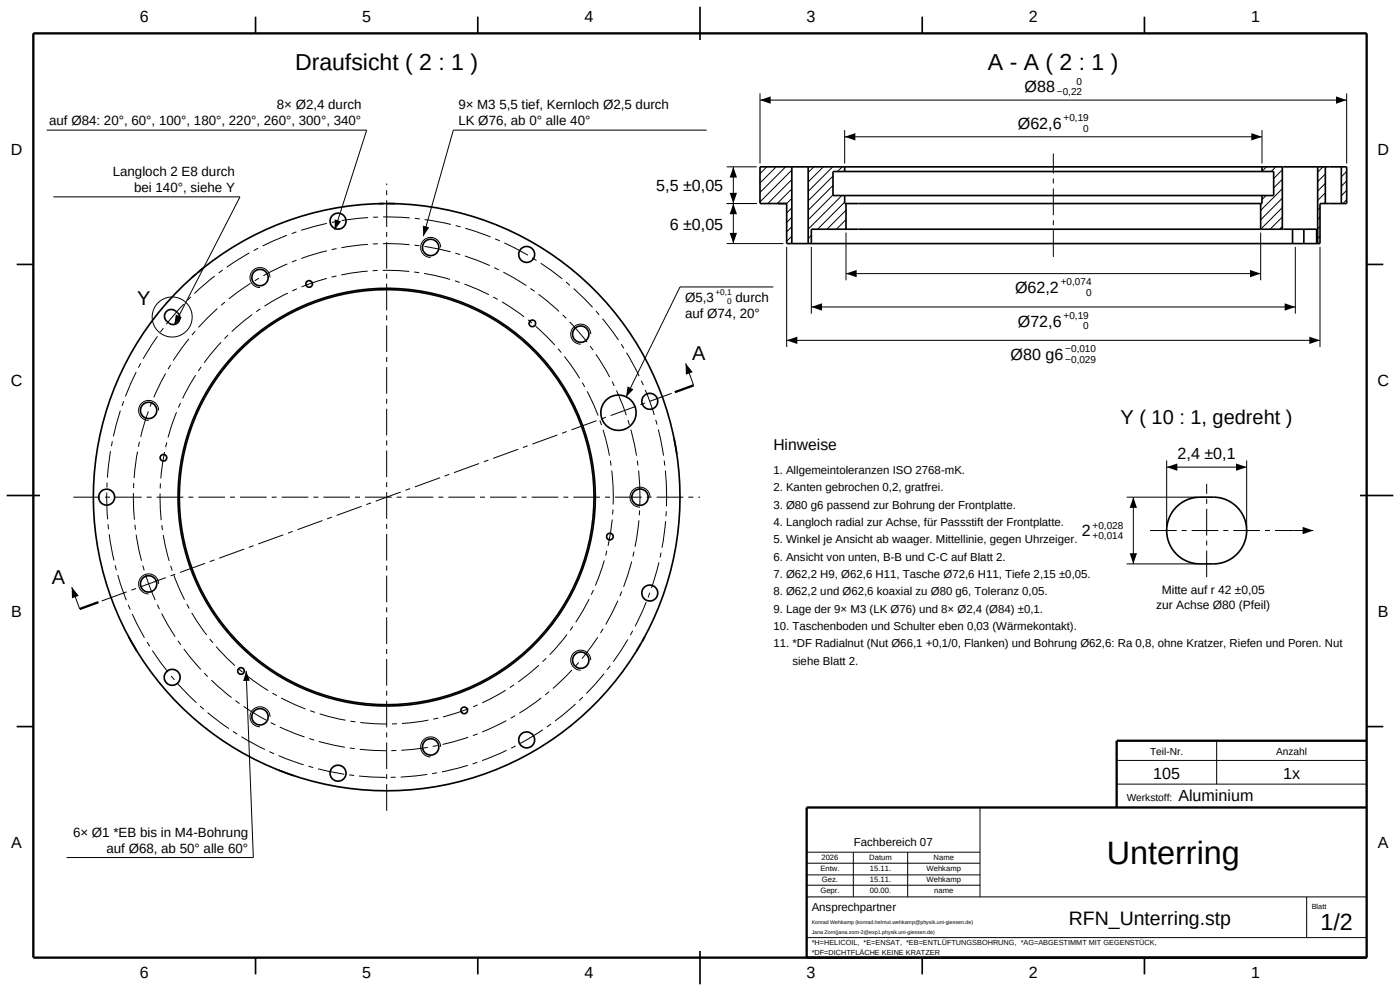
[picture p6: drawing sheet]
<svg xmlns="http://www.w3.org/2000/svg" width="420mm" height="297mm" viewBox="0 0 420 297" stroke-linecap="round" stroke-linejoin="round" font-family="sans-serif">
<defs><g id="words">
<text font-size="9.7" x="332" y="259">Unterring</text>
<text font-size="7" x="396.1" y="278.6">1/2</text>
<g font-size="6.9">
<text x="88.5" y="21">Draufsicht ( 2 : 1 )</text>
<text x="296.4" y="21">A - A ( 2 : 1 )</text>
</g>
<g font-size="6">
<text x="41.2" y="91.5">Y</text>
<text x="207.7" y="107.9">A</text>
<text x="336.2" y="127">Y ( 10 : 1, gedreht )</text>
<text x="15.5" y="174.9">A</text>
</g>
<text font-size="5.8" x="320.7" y="277.1">RFN_Unterring.stp</text>
<g font-size="4.8">
<text x="42" y="6.6">6</text>
<text x="108.7" y="6.6">5</text>
<text x="175.3" y="6.6">4</text>
<text x="242" y="6.6">3</text>
<text x="308.7" y="6.6">2</text>
<text x="375.3" y="6.6">1</text>
<text x="307.4" y="27.7">Ø88</text>
<text x="305.3" y="38.7">Ø62,6</text>
<text x="3.3" y="46.3">D</text>
<text x="413.3" y="46.3">D</text>
<text x="196.9" y="57.3">5,5 ±0,05</text>
<text x="200.9" y="68.8">6 ±0,05</text>
<text x="304.5" y="87.9">Ø62,2</text>
<text x="305.3" y="97.9">Ø72,6</text>
<text x="303.2" y="107.9">Ø80 g6</text>
<text x="3.3" y="115.6">C</text>
<text x="413.3" y="115.6">C</text>
<text x="353.3" y="137.7">2,4 ±0,1</text>
<text x="324.5" y="160.8">2</text>
<text x="3.4" y="184.8">B</text>
<text x="413.4" y="184.8">B</text>
<text x="346" y="233.4">105</text>
<text x="384.9" y="233.4">1x</text>
<text x="353.5" y="240">Aluminium</text>
<text x="3.4" y="254.1">A</text>
<text x="413.4" y="254.1">A</text>
<text x="42" y="293.2">6</text>
<text x="108.7" y="293.2">5</text>
<text x="175.3" y="293.2">4</text>
<text x="242" y="293.2">3</text>
<text x="308.7" y="293.2">2</text>
<text x="375.3" y="293.2">1</text>
</g>
<text font-size="4.7" x="232" y="135">Hinweise</text>
<g font-size="4">
<text x="83" y="32.8">8× Ø2,4 durch</text>
<text x="137.5" y="32.8">9× M3 5,5 tief, Kernloch Ø2,5 durch</text>
<text x="14.7" y="37.6">auf Ø84: 20°, 60°, 100°, 180°, 220°, 260°, 300°, 340°</text>
<text x="137.5" y="37.6">LK Ø76, ab 0° alle 40°</text>
<text x="33.8" y="52.8">Langloch 2 E8 durch</text>
<text x="40.2" y="57.6">bei 140°, siehe Y</text>
<text x="205.5" y="95.2">auf Ø74, 20°</text>
<text x="205.5" y="90.4">Ø5,3</text>
<text x="220.7" y="90.4">durch</text>
<text x="21.9" y="250.8">6× Ø1 *EB bis in M4-Bohrung</text>
<text x="31.9" y="255.6">auf Ø68, ab 50° alle 60°</text>
</g>
<g font-size="3.6">
<text x="348.5" y="178">Mitte auf r 42 ±0,05</text>
<text x="346.9" y="182.5">zur Achse Ø80 (Pfeil)</text>
</g>
<g font-size="3.4">
<text x="232" y="142">1. Allgemeintoleranzen ISO 2768-mK.</text>
<text x="232" y="147.2">2. Kanten gebrochen 0,2, gratfrei.</text>
<text x="232" y="152.4">3. Ø80 g6 passend zur Bohrung der Frontplatte.</text>
<text x="232" y="157.6">4. Langloch radial zur Achse, für Passstift der Frontplatte.</text>
<text x="232" y="162.8">5. Winkel je Ansicht ab waager. Mittellinie, gegen Uhrzeiger.</text>
<text x="232" y="168">6. Ansicht von unten, B-B und C-C auf Blatt 2.</text>
<text x="232" y="173.2">7. Ø62,2 H9, Ø62,6 H11, Tasche Ø72,6 H11, Tiefe 2,15 ±0,05.</text>
<text x="232" y="178.4">8. Ø62,2 und Ø62,6 koaxial zu Ø80 g6, Toleranz 0,05.</text>
<text x="232" y="183.6">9. Lage der 9× M3 (LK Ø76) und 8× Ø2,4 (Ø84) ±0,1.</text>
<text x="232" y="188.8">10. Taschenboden und Schulter eben 0,03 (Wärmekontakt).</text>
<text x="232" y="194">11. *DF Radialnut (Nut Ø66,1 +0,1/0, Flanken) und Bohrung Ø62,6: Ra 0,8, ohne Kratzer, Riefen und Poren. Nut</text>
<text x="237.7" y="199.2">siehe Blatt 2.</text>
<text x="256.2" y="253.4">Fachbereich 07</text>
<text x="243.5" y="273">Ansprechpartner</text>
</g>
<g font-size="3.1">
<text x="345" y="226.2">Teil-Nr.</text>
<text x="382.8" y="226.2">Anzahl</text>
<text x="338" y="240">Werkstoff:</text>
</g>
<g font-size="3">
<text x="317.1" y="28.5">−0,22</text>
<text x="323" y="25.4">0</text>
<text x="319.1" y="36.4">+0,19</text>
<text x="325" y="39.5">0</text>
<text x="318.3" y="85.6">+0,074</text>
<text x="325.8" y="88.7">0</text>
<text x="319.1" y="95.6">+0,19</text>
<text x="325" y="98.7">0</text>
<text x="319.6" y="105.6">−0,010</text>
<text x="319.6" y="108.7">−0,029</text>
<text x="327.8" y="158.5">+0,028</text>
<text x="327.8" y="161.6">+0,014</text>
</g>
<g font-size="2.5">
<text x="214.7" y="88.4">+0,1</text>
<text x="218.2" y="91">0</text>
</g>
<g font-size="2.3">
<text x="246.4" y="257.7">2026</text>
<text x="260.8" y="257.7">Datum</text>
<text x="280.1" y="257.7">Name</text>
<text x="246.1" y="261.1">Entw.</text>
<text x="261" y="261.1">15.11.</text>
<text x="278" y="261.1">Wehkamp</text>
<text x="246.1" y="267.7">Gepr.</text>
<text x="246.6" y="264.4">Gez.</text>
<text x="261" y="264.4">15.11.</text>
<text x="261" y="267.7">00.00.</text>
<text x="278" y="264.4">Wehkamp</text>
<text x="280.3" y="267.7">name</text>
</g>
<g font-size="2.2">
<text x="393.5" y="272.4">Blatt</text>
<text x="243.5" y="283.3">*H=HELICOIL, *E=ENSAT, *EB=ENTLÜFTUNGSBOHRUNG, *AG=ABGESTIMMT MIT GEGENSTÜCK,</text>
<text x="243.5" y="286.2">*DF=DICHTFLÄCHE KEINE KRATZER</text>
</g>
<g font-size="1.6">
<text x="243.5" y="276.8">Konrad Wehkamp (konrad.helmut.wehkamp@physik.uni-giessen.de)</text>
<text x="243.5" y="279.8">Jana Zorn(jana.zorn-2@exp1.physik.uni-giessen.de)</text>
</g>
</g></defs>
<path d="M10 10h400v277h-400zM208.1 115.5l-5.6 2M29.5 180.5l-5.6 2M410 222h-75v20M410 242h-168v45" fill="none" stroke="#000" stroke-width=".7" stroke-linecap="butt"/>
<g fill="none" stroke="#000" stroke-width=".5">
<path d="M76.7 5v5M143.3 5v5M210 2v10M276.7 5v5M343.3 5v5M237.5 50h5M237.5 50h-9.5v11h8M237.5 50v23M242.5 50h10.9M242.5 50v23M253.4 50h125.2M253.4 51.4h125.2"/>
<path d="M253.4 58.6h125.2M253.4 58.6v2.4h.4M253.4 51.4h-3.5v7.2h3.5M253.4 50v1.4M378.6 50h6.1M378.6 58.6v2.4h-.4M378.6 50v1.4M378.6 51.4h3.5v7.2h-3.5M384.7 50h10.6M384.7 50v18.7M395.3 50h2.3M395.3 50v23"/>
<path d="M397.6 50h4.8M397.6 50v11M402.4 50h1.6v11h-1.6M402.4 50v11M5 79.2h5M115.1 61h-1.6M116 61h2.5M233.3 61h2.7M236 61v12h1.5M237.5 73h5M242.5 73h.9M243.4 73h144.4"/>
<path d="M253.8 68.7h124.4M253.8 61h124.4M253.8 68.7h-10.4v4.3M253.8 61v7.7M378.2 68.7h6.5M378.2 61v7.7M384.7 68.7h10.3v4.3M387.8 73h7.2M387.8 68.7v4.3M391.2 68.7v4.3M395 73h.3M397.6 61h4.8"/>
<path d="M397.6 61h-1.6v12h-.7M410 79.2h5M49.8 93.5a2.43 2.43 0 0 1 3.2-.1 2.43 2.43 0 0 1 .5 3.1 2.43 2.43 0 0 1-3.2 .1 2.43 2.43 0 0 1-.5-3.1zM58.7 82.2l-1.1 1M61.3 80l-1.9 1.6M202.2 131.3l.9 4.8M2 148.5h10M352.9 151.9l2.1-1.6 2.4-1 2.1-.3h4.5a10 10 0 0 1 10 10 10 10 0 0 1-10 10h-4a10 10 0 0 1-9.2-6.2 10 10 0 0 1 2.1-10.9zM408 148.5h10M38.6 190.9l2.4 4.2M192.2 193l-1.2 2.1M193.4 190.9l-.7 1.3"/>
<path d="M5 217.7h5M410 217.7h5M83.6 230.8l4.6 1.7M76.7 287v5M143.3 287v5M210 285v10M276.7 287v5M343.3 287v5"/>
<circle cx="101.4" cy="66.3" r="2.4"/>
<circle cx="129.2" cy="74.2" r="2.46"/>
<circle cx="158" cy="76.3" r="2.4"/>
<circle cx="78" cy="83.2" r="2.46"/>
<circle cx="92.7" cy="85.1" r="1"/>
<circle cx="159.7" cy="96.9" r="1"/>
<circle cx="174.2" cy="100.1" r="2.46"/>
<circle cx="44.6" cy="123" r="2.46"/>
<circle cx="49" cy="137.2" r="1"/>
<circle cx="185.5" cy="123.7" r="5.3"/>
<circle cx="194.9" cy="120.3" r="2.4"/>
<circle cx="32" cy="149" r="2.4"/>
<circle cx="116" cy="149" r="62.6"/>
<circle cx="116" cy="149" r="88"/>
<circle cx="116" cy="149" r="62.2"/>
<circle cx="192" cy="149" r="2.46"/>
<circle cx="44.6" cy="175" r="2.46"/>
<circle cx="183" cy="160.8" r="1"/>
<circle cx="194.9" cy="177.7" r="2.4"/>
<circle cx="174.2" cy="197.9" r="2.46"/>
<circle cx="51.7" cy="203" r="2.4"/>
<circle cx="72.3" cy="201.1" r="1"/>
<circle cx="78" cy="214.8" r="2.46"/>
<circle cx="139.3" cy="212.9" r="1"/>
<circle cx="101.4" cy="231.7" r="2.4"/>
<circle cx="129.2" cy="223.8" r="2.46"/>
<circle cx="158" cy="221.7" r="2.4"/>
</g>
<g fill="none" stroke="#000" stroke-width=".3">
<path d="M14 39h96l-9.6 29.9M212 39h-76l-9 31.8M228 28v21M228 30h176M253.4 39v10M378.6 39v10M404 28v21M16 59h56l-19.7 38.4M218 50h9M220 50v23M230 50l-2 2M232.9 50l-4.9 4.9"/>
<path d="M235.7 50l-7.7 7.7M237.5 59.5l-1.5 1.5M237.5 56.6l-4.3 4.4M237.5 53.8l-7.2 7.2M237.5 51l-9.5 9.5M244.2 50l-1.7 1.7M247 50l-4.5 4.5M249.8 50l-7.3 7.4M249.9 58.4l-7.4 7.5M249.9 55.6l-7.4 7.4M249.9 52.8l-7.4 7.4M252.5 58.6l-10 10.1"/>
<path d="M252.7 50l-1.4 1.4M253.4 41h125.2M379.8 58.6l-1.2 1.2M379.9 50l-1.3 1.3M382.8 50l-1.4 1.4M384.7 59.4l-6.5 6.5M384.7 56.5l-6.5 6.5M384.7 53.7l-2.6 2.6M384.7 50.9l-2.6 2.6M396.9 50l-1.6 1.6M397.6 57.8l-2.3 2.3M397.6 55l-2.3 2.3"/>
<path d="M397.6 52.1l-2.3 2.3M402.6 50l-.2 .2M404 59.9l-1.1 1.1M404 57l-1.6 1.6M404 54.2l-1.6 1.6M404 51.4l-1.6 1.6M132.2 74.2a3 3 0 0 0-3-3 3 3 0 0 0-3 3 3 3 0 0 0 3 3M218 61h9M218 73h17M236 74v30M237.5 70.8l-1.5 1.5M237.5 67.9l-1.5 1.6"/>
<path d="M237.5 65.1l-1.5 1.6M237.5 62.3l-1.5 1.5M243.4 70.6l-.9 .9M243.4 74v20M253.4 60.6l-8.1 8.1M253.8 68.7h.1M253.8 65.8l-2.9 2.9M253.8 63l-5.7 5.7M253.8 69.7v14.3M378.2 69.7v14.3M384.7 67.9l-.8 .8M384.7 65l-3.7 3.7"/>
<path d="M384.7 62.2l-6.5 6.5M388.6 74v20M396 70.7l-.7 .7M396 67.9l-.7 .7M396 65l-.7 .7M396 62.2l-.7 .7M396 74v30M397.6 60.6l-.4 .4M81 83.2a3 3 0 0 0-3-3 3 3 0 0 0-3 3 3 3 0 0 0 3 3M232 86h-28l-16.2 33M243.4 92h145.2M253.8 82h124.4"/>
<path d="M177.2 100.1a3 3 0 0 0-3-3 3 3 0 0 0-3 3 3 3 0 0 0 3 3M205.7 108.9l2.4 6.6M236 102h160M47.6 123a3 3 0 0 0-3-3 3 3 0 0 0-3 3 3 3 0 0 0 3 3M350 138v20M350 140h24M374 138v20M195 149a3 3 0 0 0-3-3 3 3 0 0 0-3 3 3 3 0 0 0 3 3M338 149h21M340 149v20M388 159h6M21.5 175.9l2.4 6.6"/>
<path d="M47.6 175a3 3 0 0 0-3-3 3 3 0 0 0-3 3 3 3 0 0 0 3 3M338 169h21M177.2 197.9a3 3 0 0 0-3-3 3 3 0 0 0-3 3 3 3 0 0 0 3 3M73.8 201.1l2.2 55.9h-56M81 214.8a3 3 0 0 0-3-3 3 3 0 0 0-3 3 3 3 0 0 0 3 3M132.2 223.8a3 3 0 0 0-3-3 3 3 0 0 0-3 3 3 3 0 0 0 3 3M335 235h75M335 227.9h75M365 222v13M242 258.7h52M242 255.4h52M256 255.4v13.4"/>
<path d="M272.3 255.4v13.4M294 242v26.8M242 268.8h168M242 265.3h52M242 262.2h52M392 268.8v12.2M242 281h168"/>
<circle cx="51.7" cy="95" r="6"/>
</g>
<path d="M316 77v-31M22 149h188M184 149a68 68 0 0 0-101-59.5 68 68 0 0 0-3 117.2 68 68 0 0 0 103.9-54.1l.1-3.6M192 149a76 76 0 0 0-112.8-66.5 76 76 0 0 0-3.5 131 76 76 0 0 0 116.2-60.5l.1-4M200 149a84 84 0 0 0-124.7-73.5 84 84 0 0 0-3.8 144.7 84 84 0 0 0 128.4-66.8l.1-4.4M345 159h43M362 173v-28M30.5 180.1l171-62.2M116 243v-188" fill="none" stroke="#000" stroke-width=".3" stroke-dasharray="8 1.5 1.5 1.5" stroke-linecap="butt"/>
<g fill="#000">
<path d="M228 30l3.2-1.1v2.2zM400.8 28.9l3.2 1.1-3.2 1.1zM220 50l1.1 3.2h-2.2zM253.4 41l3.2-1.1v2.2zM375.4 39.9l3.2 1.1-3.2 1.1zM100.4 65.7l1.9 .6-1.9 2.6zM126.9 67.6l1.9 .6-1.8 2.6zM218.9 57.8h2.2l-1.1 3.2zM218.9 69.8h2.2l-1.1 3.2zM220 61l1.1 3.2h-2.2zM52.8 94.3l1.7 .9-2.2 2.2zM243.4 92l3.2-1.1v2.2z"/>
<path d="M253.8 82l3.2-1.1v2.2zM375 80.9l3.2 1.1-3.2 1.1zM385.4 90.9l3.2 1.1-3.2 1.1zM188.3 115.8l1.7 .9-2.2 2.3zM205.7 108.9l2.1 2.6-2 .8zM236 102l3.2-1.1v2.2zM392.8 100.9l3.2 1.1-3.2 1.1zM350 140l3.2-1.1v2.2zM370.8 138.9l3.2 1.1-3.2 1.1zM340 149l1.1 3.2h-2.2zM390.8 157.9l3.2 1.1-3.2 1.1zM21.5 175.9l2.1 2.7-2 .7z"/>
<path d="M338.9 165.8h2.2l-1.1 3.2zM73.8 201.1l1.2 2.9-2 .1z"/>
</g>
<use href="#words"/>
</svg>
